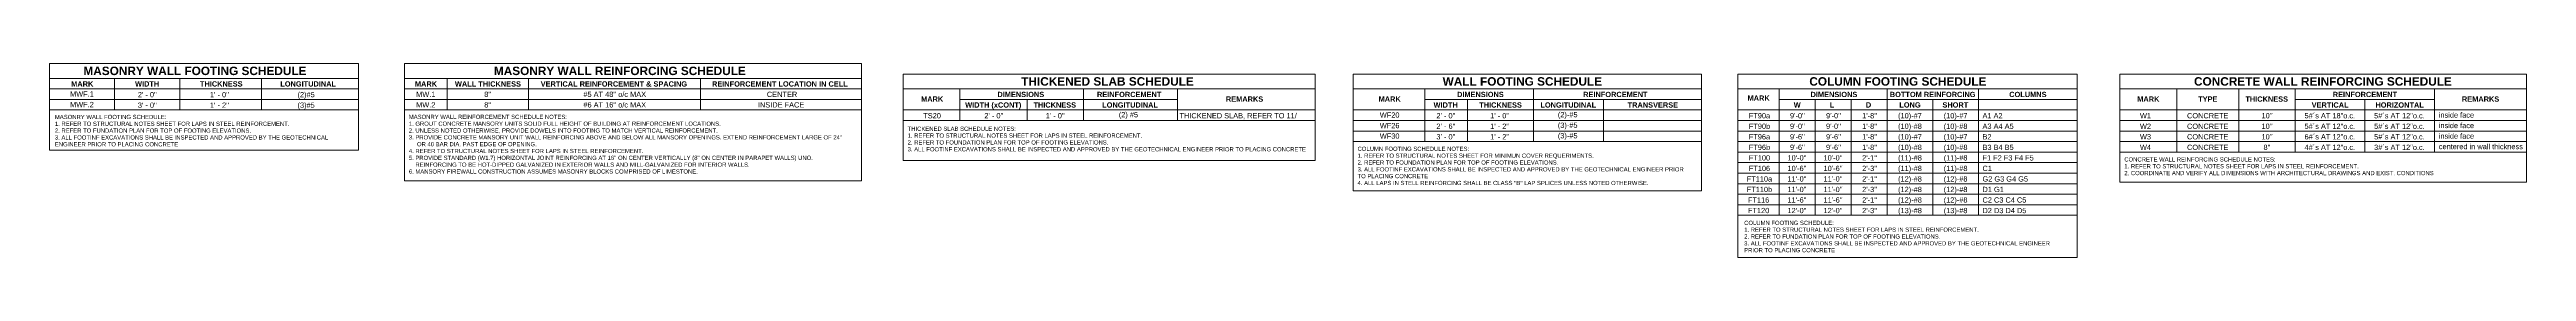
# Model space of a CAD drawing. Header units: inches. Extents: x -4126 to -1638, y 141 to 12362.
# Drawn here: x -1684.21 to -1638.07, y 141.13 to 144.75 of the extents above.
import ezdxf

# ---------------------------------------------------------------- set-up
doc = ezdxf.new("R2010")
doc.units = ezdxf.units.IN
doc.header["$MEASUREMENT"] = 0
for name, color, linetype, lineweight in [('A-DETL-THIN', 7, 'Continuous', 18), ('G-ANNO-TEXT', 7, 'Continuous', 9), ('G-ANNO-TEXT_corr', 7, 'Continuous', 9)]:
    doc.layers.add(name, color=color, linetype=linetype, lineweight=lineweight)
doc.styles.add('Arial_5', font='arial.ttf', dxfattribs={"height": 0.098425})
doc.styles.add('Arial_6', font='arial.ttf', dxfattribs={"height": 0.07874})
doc.styles.add('Arial_B', font='Arial_Bold.ttf', dxfattribs={"height": 0.15748})
doc.styles.add('Arial_B_1', font='', dxfattribs={"height": 0.098425})
doc.styles.get('Arial_B_1').set_extended_font_data('Arial', bold=True)

msp = doc.modelspace()

# ---------------------------------------------------------------- linework, layer by layer
at = {"layer": 'A-DETL-THIN'}
for p, q in [((-1684.2082, 144.74975), (-1684.2082, 143.13361)), ((-1678.45094, 144.74975), (-1684.2082, 144.74975)), ((-1684.2082, 144.47416), (-1678.45094, 144.47416)), ((-1682.99722, 144.47416), (-1682.99722, 143.88361)), ((-1681.78322, 144.47416), (-1681.78322, 143.88361)), ((-1680.25846, 144.47416), (-1680.25846, 143.88361)), ((-1678.45094, 143.13361), (-1678.45094, 144.74975)), ((-1677.59906, 144.74975), (-1677.59906, 142.5571)), ((-1669.08117, 144.74975), (-1677.59906, 144.74975)), ((-1677.59906, 144.47416), (-1669.08117, 144.47416)), ((-1676.80037, 144.47416), (-1676.80037, 143.88361)), ((-1675.28399, 144.47416), (-1675.28399, 143.88361)), ((-1672.08117, 144.47416), (-1672.08117, 143.88361)), ((-1669.08117, 142.5571), (-1669.08117, 144.74975)), ((-1668.30743, 144.5529), (-1668.30743, 142.93676)), ((-1660.63447, 144.5529), (-1668.30743, 144.5529)), ((-1660.63447, 142.93676), (-1660.63447, 144.5529)), ((-1659.92606, 144.5529), (-1659.92606, 142.37568)), ((-1653.43427, 144.5529), (-1659.92606, 144.5529)), ((-1653.43427, 142.37568), (-1653.43427, 144.5529)), ((-1652.75769, 144.5529), (-1652.75769, 141.12955)), ((-1646.43993, 144.5529), (-1652.75769, 144.5529)), ((-1646.43993, 144.5529), (-1646.43993, 141.12955)), ((-1645.64317, 144.5529), (-1645.64317, 142.53707)), ((-1638.06918, 144.5529), (-1645.64317, 144.5529)), ((-1638.06918, 142.53707), (-1638.06918, 144.5529)), ((-1684.2082, 144.27731), (-1678.45094, 144.27731)), ((-1684.2082, 144.08046), (-1678.45094, 144.08046)), ((-1677.59906, 144.27731), (-1669.08117, 144.27731)), ((-1677.59906, 144.08046), (-1669.08117, 144.08046)), ((-1668.30743, 144.27731), (-1660.63447, 144.27731)), ((-1667.24921, 144.27731), (-1667.24921, 143.68676)), ((-1667.24921, 144.08046), (-1663.19697, 144.08046)), ((-1665.99921, 144.08046), (-1665.99921, 143.68676)), ((-1664.94697, 144.27731), (-1664.94697, 143.68676)), ((-1663.19697, 144.27731), (-1663.19697, 143.68676)), ((-1659.92606, 144.27731), (-1653.43427, 144.27731)), ((-1658.58748, 144.27731), (-1658.58748, 143.29306)), ((-1658.58748, 144.08046), (-1653.43427, 144.08046)), ((-1657.79452, 144.08046), (-1657.79452, 143.29306)), ((-1656.5656, 144.27731), (-1656.5656, 143.29306)), ((-1655.25989, 144.08046), (-1655.25989, 143.29306)), ((-1652.75769, 144.27731), (-1646.43993, 144.27731)), ((-1651.99207, 144.27731), (-1651.99207, 141.91511)), ((-1651.99207, 144.08046), (-1646.43993, 144.08046)), ((-1651.32019, 144.08046), (-1651.32019, 141.91511)), ((-1650.64832, 144.08046), (-1650.64832, 141.91511)), ((-1649.97903, 144.27731), (-1649.97903, 141.91511)), ((-1649.12876, 141.91511), (-1649.12876, 144.08046)), ((-1648.27849, 144.27731), (-1648.27849, 141.91511)), ((-1645.64317, 144.27731), (-1638.06918, 144.27731)), ((-1644.58494, 144.27731), (-1644.58494, 143.09621)), ((-1643.42869, 144.27731), (-1643.42869, 143.09621)), ((-1642.37646, 144.27731), (-1642.37646, 143.09621)), ((-1642.37646, 144.08046), (-1639.78453, 144.08046)), ((-1641.0805, 143.09621), (-1641.0805, 144.08046)), ((-1639.78453, 144.27731), (-1639.78453, 143.09621)), ((-1684.2082, 143.88361), (-1678.45094, 143.88361)), ((-1677.59906, 143.88361), (-1669.08117, 143.88361)), ((-1668.30743, 143.88361), (-1660.63447, 143.88361)), ((-1668.30743, 143.68676), (-1660.63447, 143.68676)), ((-1659.92606, 143.88361), (-1653.43427, 143.88361)), ((-1659.92606, 143.68676), (-1653.43427, 143.68676)), ((-1652.75769, 143.88361), (-1646.43993, 143.88361)), ((-1652.75769, 143.68676), (-1646.43993, 143.68676)), ((-1645.64317, 143.88361), (-1638.06918, 143.88361)), ((-1645.64317, 143.68676), (-1638.06918, 143.68676)), ((-1684.2082, 143.13361), (-1678.45094, 143.13361)), ((-1659.92606, 143.48991), (-1653.43427, 143.48991)), ((-1659.92606, 143.29306), (-1653.43427, 143.29306)), ((-1652.75769, 143.48991), (-1646.43993, 143.48991)), ((-1652.75769, 143.29306), (-1646.43993, 143.29306)), ((-1652.75769, 143.09621), (-1646.43993, 143.09621)), ((-1645.64317, 143.48991), (-1638.06918, 143.48991)), ((-1645.64317, 143.29306), (-1638.06918, 143.29306)), ((-1645.64317, 143.09621), (-1638.06918, 143.09621)), ((-1668.30743, 142.93676), (-1660.63447, 142.93676)), ((-1652.75769, 142.89936), (-1646.43993, 142.89936)), ((-1652.75769, 142.70251), (-1646.43993, 142.70251)), ((-1677.59906, 142.5571), (-1669.08117, 142.5571)), ((-1659.92606, 142.37568), (-1653.43427, 142.37568)), ((-1652.75769, 142.50566), (-1646.43993, 142.50566)), ((-1652.75769, 142.30881), (-1646.43993, 142.30881)), ((-1652.75769, 142.11196), (-1646.43993, 142.11196)), ((-1645.64317, 142.53707), (-1638.06918, 142.53707)), ((-1652.75769, 141.91511), (-1646.43993, 141.91511)), ((-1652.75769, 141.12955), (-1646.43993, 141.12955))]:
    msp.add_line(p, q, dxfattribs=at)

# ---------------------------------------------------------------- texts
at = {"layer": 'G-ANNO-TEXT', "attachment_point": 1}
for s, insert, char_height, width, style in [('MARK', (-1683.80521, 144.41986), 0.098425, 0.4986875, 'Arial_B_1'), ('MASONRY WALL FOOTING SCHEDULE', (-1683.57702, 144.69314), 0.1574803, 5.0468437, 'Arial_B'), ('WIDTH', (-1682.61541, 144.41986), 0.098425, 0.542875, 'Arial_B_1'), ('THICKNESS', (-1681.40678, 144.41986), 0.098425, 0.9595, 'Arial_B_1'), ('LONGITUDINAL', (-1679.90979, 144.41986), 0.0984252, 1.2530313, 'Arial_B_1'), ('MARK', (-1677.4026, 144.41921), 0.098425, 0.4986875, 'Arial_B_1'), ('WALL THICKNESS', (-1676.65674, 144.41921), 0.0984252, 1.4802812, 'Arial_B_1'), ('MASONRY WALL REINFORCING SCHEDULE', (-1675.93107, 144.69314), 0.1574803, 5.7001875, 'Arial_B'), ('VERTICAL REINFORCEMENT & SPACING', (-1675.05898, 144.41921), 0.0984252, 3.295125, 'Arial_B_1'), ('REINFORCEMENT LOCATION IN CELL', (-1671.86795, 144.41921), 0.0984252, 3.0584062, 'Arial_B_1'), ('THICKENED SLAB SCHEDULE', (-1666.10819, 144.49629), 0.1574803, 3.9105937, 'Arial_B'), ('WALL FOOTING SCHEDULE', (-1658.25808, 144.49629), 0.1574803, 3.61075, 'Arial_B'), ('COLUMN FOOTING SCHEDULE', (-1651.42746, 144.49629), 0.1574803, 4.0210625, 'Arial_B'), ('CONCRETE WALL REINFORCING SCHEDULE', (-1644.26184, 144.49629), 0.1574803, 5.8422187, 'Arial_B'), ('MWF.1', (-1683.82592, 144.23142), 0.098425, 0.5397188, 'Arial_5'), ('MWF.2', (-1683.82592, 144.03457), 0.098425, 0.5397188, 'Arial_5'), ("3' - 0''", (-1682.56292, 144.02258), 0.098425, 0.42925, 'Arial_5'), ("2' - 0''", (-1682.56292, 144.21943), 0.098425, 0.42925, 'Arial_5'), ("1' - 0''", (-1681.22024, 144.21943), 0.098425, 0.42925, 'Arial_5'), ("1' - 2''", (-1681.22024, 144.02258), 0.098425, 0.42925, 'Arial_5'), ('(2)#5', (-1679.58903, 144.21943), 0.098425, 0.3882187, 'Arial_5'), ('(3)#5', (-1679.58903, 144.02258), 0.098425, 0.3882187, 'Arial_5'), ('MW.1', (-1677.37917, 144.22558), 0.098425, 0.4387187, 'Arial_5'), ('MW.2', (-1677.37917, 144.02873), 0.098425, 0.4387187, 'Arial_5'), ("8''", (-1676.1113, 144.22558), 0.098425, 0.1546562, 'Arial_5'), ("8''", (-1676.1113, 144.02873), 0.098425, 0.1546562, 'Arial_5'), ("#5 AT 48'' o/c MAX", (-1674.2639, 144.22558), 0.0984252, 1.414, 'Arial_5'), ("#6 AT 16'' o/c MAX", (-1674.2639, 144.02873), 0.0984252, 1.414, 'Arial_5'), ('INSIDE FACE', (-1671.01282, 144.02873), 0.0984252, 1.0447187, 'Arial_5'), ('CENTER', (-1670.84606, 144.22558), 0.098425, 0.6849062, 'Arial_5'), ('MARK', (-1667.97313, 144.13689), 0.098425, 0.4986875, 'Arial_B_1'), ('WIDTH (xCONT)', (-1667.15188, 144.02616), 0.0984252, 1.2656562, 'Arial_B_1'), ('DIMENSIONS', (-1666.55132, 144.22301), 0.098425, 1.0573438, 'Arial_B_1'), ('THICKNESS', (-1665.88028, 144.02616), 0.098425, 0.9595, 'Arial_B_1'), ('REINFORCEMENT', (-1664.69674, 144.22301), 0.0984252, 1.451875, 'Arial_B_1'), ('LONGITUDINAL', (-1664.59993, 144.02616), 0.0984252, 1.2530313, 'Arial_B_1'), ('REMARKS', (-1662.29535, 144.13689), 0.098425, 0.8395625, 'Arial_B_1'), ('MARK', (-1659.45114, 144.13689), 0.098425, 0.4986875, 'Arial_B_1'), ('WIDTH', (-1658.42702, 144.02616), 0.098425, 0.542875, 'Arial_B_1'), ('DIMENSIONS', (-1657.99026, 144.22301), 0.098425, 1.0573438, 'Arial_B_1'), ('THICKNESS', (-1657.57704, 144.02616), 0.098425, 0.9595, 'Arial_B_1'), ('LONGITUDINAL', (-1656.43731, 144.02616), 0.0984252, 1.2530313, 'Arial_B_1'), ('REINFORCEMENT', (-1655.64026, 144.22301), 0.0984252, 1.451875, 'Arial_B_1'), ('TRANSVERSE', (-1654.81184, 144.02616), 0.098425, 1.1299375, 'Arial_B_1'), ('MARK', (-1652.57871, 144.15496), 0.098425, 0.4986875, 'Arial_B_1'), ('\\fArial|b1|i0|c0|p34|;W', (-1651.7177, 144.0275), 0.0984252, 0.1546562, 'Arial_B_1'), ('DIMENSIONS', (-1651.40447, 144.22301), 0.098425, 1.0573438, 'Arial_B_1'), ('\\fArial|b1|i0|c0|p34|;L', (-1651.04583, 144.0275), 0.0984252, 0.101, 'Arial_B_1'), ('\\fArial|b1|i0|c0|p34|;D', (-1650.37395, 144.0275), 0.0984252, 0.1199375, 'Arial_B_1'), ('BOTTOM REINFORCING', (-1649.92843, 144.22301), 0.0984252, 1.9347812, 'Arial_B_1'), ('LONG', (-1649.75153, 144.0275), 0.098425, 0.47975, 'Arial_B_1'), ('SHORT', (-1648.94814, 144.0275), 0.098425, 0.58075, 'Arial_B_1'), ('COLUMNS', (-1647.70426, 144.22301), 0.098425, 0.8427187, 'Arial_B_1'), ('MARK', (-1645.31916, 144.13689), 0.098425, 0.4986875, 'Arial_B_1'), ('TYPE', (-1644.18435, 144.13689), 0.098425, 0.4324062, 'Arial_B_1'), ('THICKNESS', (-1643.30433, 144.13689), 0.098425, 0.9595, 'Arial_B_1'), ('VERTICAL', (-1642.07028, 144.02616), 0.098425, 0.8269375, 'Arial_B_1'), ('REINFORCEMENT', (-1641.67781, 144.22301), 0.0984252, 1.451875, 'Arial_B_1'), ('HORIZONTAL', (-1640.88248, 144.02616), 0.098425, 1.08575, 'Arial_B_1'), ('REMARKS', (-1639.27115, 144.13689), 0.098425, 0.8395625, 'Arial_B_1'), ('2. REFER TO FUNDATION PLAN FOR TOP OF FOOTING ELEVATIONS.', (-1684.10868, 143.53763), 0.0787402, 4.5008125, 'Arial_6'), ('1. REFER TO STRUCTURAL NOTES SHEET FOR LAPS IN STEEL REINFORCEMENT.', (-1684.10868, 143.66523), 0.0787402, 5.3940312, 'Arial_6'), ('MASONRY WALL FOOTING SCHEDULE:', (-1684.10868, 143.79284), 0.0787402, 2.562875, 'Arial_6'), ('2. UNLESS NOTED OTHERWISE, PROVIDE DOWELS INTO FOOTING TO MATCH VERTICAL REINFORCEMENT.', (-1677.51596, 143.53946), 0.0787402, 7.1047187, 'Arial_6'), ('1. GROUT CONCRETE MANSORY UNITS SOLID FULL HEIGHT OF BUILDING AT REINFORCEMENT LOCATIONS.', (-1677.51596, 143.66706), 0.0787402, 7.1552187, 'Arial_6'), ('MASONRY WALL REINFORCEMENT SCHEDULE NOTES:', (-1677.51596, 143.79467), 0.0787402, 3.636, 'Arial_6'), ('THICKENED SLAB SCHEDULE NOTES:', (-1668.22433, 143.57233), 0.0787402, 2.4965938, 'Arial_6'), ('TS20', (-1667.93287, 143.82573), 0.098425, 0.3976875, 'Arial_5'), ("2' - 0''", (-1666.79496, 143.82573), 0.098425, 0.42925, 'Arial_5'), ("1' - 0''", (-1665.65222, 143.82573), 0.098425, 0.42925, 'Arial_5'), ('(2) #5', (-1664.29049, 143.84526), 0.098425, 0.4355625, 'Arial_5'), ('THICKENED SLAB, REFER TO 11/   ', (-1663.15985, 143.82573), 0.0984252, 2.790125, 'Arial_5'), ('WF26', (-1659.42861, 143.64087), 0.098425, 0.4481875, 'Arial_5'), ("2' - 6''", (-1658.37453, 143.62888), 0.098425, 0.42925, 'Arial_5'), ("1' - 2''", (-1657.37241, 143.62888), 0.098425, 0.42925, 'Arial_5'), ('(3)-#5', (-1656.11225, 143.64841), 0.098425, 0.4450312, 'Arial_5'), ('FT90a', (-1652.55527, 143.82573), 0.098425, 0.47975, 'Arial_5'), ('FT90b', (-1652.55527, 143.62888), 0.098425, 0.47975, 'Arial_5'), ("9'-0''", (-1651.78778, 143.82573), 0.098425, 0.3345625, 'Arial_5'), ("9'-0''", (-1651.78778, 143.62888), 0.098425, 0.3345625, 'Arial_5'), ("9'-0''", (-1651.11591, 143.82573), 0.098425, 0.3345625, 'Arial_5'), ("9'-0''", (-1651.11591, 143.62888), 0.098425, 0.3345625, 'Arial_5'), ("1'-8''", (-1650.44403, 143.82573), 0.098425, 0.3345625, 'Arial_5'), ("1'-8''", (-1650.44403, 143.62888), 0.098425, 0.3345625, 'Arial_5'), ('(10)-#7', (-1649.77474, 143.82573), 0.098425, 0.5365625, 'Arial_5'), ('(10)-#8', (-1649.77474, 143.62888), 0.098425, 0.5365625, 'Arial_5'), ('(10)-#7', (-1648.92447, 143.82573), 0.098425, 0.5365625, 'Arial_5'), ('(10)-#8', (-1648.92447, 143.62888), 0.098425, 0.5365625, 'Arial_5'), ('A1 A2', (-1648.20192, 143.82573), 0.098425, 0.4513437, 'Arial_5'), ('A3 A4 A5', (-1648.20192, 143.62888), 0.098425, 0.7006875, 'Arial_5'), ('W1', (-1645.2686, 143.82573), 0.098425, 0.2556562, 'Arial_5'), ('W2', (-1645.2686, 143.62888), 0.098425, 0.2556562, 'Arial_5'), ('CONCRETE', (-1644.39192, 143.82573), 0.098425, 0.93425, 'Arial_5'), ('CONCRETE', (-1644.39192, 143.62888), 0.098425, 0.93425, 'Arial_5'), ("10''", (-1643.00377, 143.82573), 0.098425, 0.2461875, 'Arial_5'), ("10''", (-1643.00377, 143.62888), 0.098425, 0.2461875, 'Arial_5'), ('5#´s AT 18"o.c.', (-1642.20316, 143.82573), 0.0984252, 1.148875, 'Arial_5'), ('5#´s AT 12"o.c.', (-1642.20316, 143.62888), 0.0984252, 1.148875, 'Arial_5'), ('5#´s AT 12"o.c.', (-1640.9072, 143.82573), 0.0984252, 1.148875, 'Arial_5'), ('5#´s AT 12"o.c.', (-1640.9072, 143.62888), 0.0984252, 1.148875, 'Arial_5'), ('inside face  ', (-1639.70191, 143.83968), 0.0984252, 0.88375, 'Arial_5'), ('inside face  ', (-1639.70191, 143.64283), 0.0984252, 0.88375, 'Arial_5'), ('3. ALL FOOTINF EXCAVATIONS SHALL BE INSPECTED AND APPROVED BY THE GEOTECHNICAL ', (-1684.10868, 143.41003), 0.0787402, 6.3314375, 'Arial_6'), ('ENGINEER PRIOR TO PLACING CONCRETE', (-1684.10868, 143.28242), 0.0787402, 2.8343125, 'Arial_6'), ('4. REFER TO STRUCTURAL NOTES SHEET FOR LAPS IN STEEL REINFORCEMENT.', (-1677.51596, 143.15664), 0.0787402, 5.3940312, 'Arial_6'), ("3. PROVIDE CONCRETE MANSORY UNIT WALL REINFORCING ABOVE AND BELOW ALL MANSORY OPENINGS. EXTEND REINFORCEMENT LARGE OF 24''", (-1677.51596, 143.41185), 0.07874016, 9.797, 'Arial_6'), ("5. PROVIDE STANDARD (W1.7) HORIZONTAL JOINT REINFORCING AT 16'' ON CENTER VERTICALLY (8'' ON CENTER IN PARAPET WALLS) UNO.", (-1677.51596, 143.02904), 0.07874016, 9.2951562, 'Arial_6'), ('     OR 40 BAR DIA. PAST EDGE OF OPENING.', (-1677.51596, 143.28425), 0.0787402, 2.4079925, 'Arial_6'), ('3. ALL FOOTINF EXCAVATIONS SHALL BE INSPECTED AND APPROVED BY THE GEOTECHNICAL ENGINEER PRIOR TO PLACING CONCRETE', (-1668.22433, 143.18952), 0.07874016, 9.16575, 'Arial_6'), ('2. REFER TO FOUNDATION PLAN FOR TOP OF FOOTING ELEVATIONS.', (-1668.22433, 143.31712), 0.0787402, 4.6049687, 'Arial_6'), ('1. REFER TO STRUCTURAL NOTES SHEET FOR LAPS IN STEEL REINFORCEMENT.', (-1668.22433, 143.44473), 0.0787402, 5.3940312, 'Arial_6'), ('COLUMN FOOTING SCHEDULE NOTES:', (-1659.84296, 143.19733), 0.0787402, 2.5565625, 'Arial_6'), ('1. REFER TO STRUCTURAL NOTES SHEET FOR MINIMUN COVER REQUERIMENTS.', (-1659.84296, 143.06973), 0.0787402, 5.4224375, 'Arial_6'), ('WF30', (-1659.42861, 143.44491), 0.098425, 0.4481875, 'Arial_5'), ("3' - 0''", (-1658.37453, 143.43203), 0.098425, 0.42925, 'Arial_5'), ("1' - 2''", (-1657.37241, 143.43203), 0.098425, 0.42925, 'Arial_5'), ('(3)-#5', (-1656.11225, 143.45156), 0.098425, 0.4450312, 'Arial_5'), ('FT96a', (-1652.55527, 143.43203), 0.098425, 0.47975, 'Arial_5'), ('FT96b', (-1652.55527, 143.23518), 0.098425, 0.47975, 'Arial_5'), ('FT100', (-1652.55527, 143.03833), 0.098425, 0.47975, 'Arial_5'), ("10'-0''", (-1651.83466, 143.03833), 0.098425, 0.4260937, 'Arial_5'), ("9'-6''", (-1651.78778, 143.43203), 0.098425, 0.3345625, 'Arial_5'), ("9'-6''", (-1651.78778, 143.23518), 0.098425, 0.3345625, 'Arial_5'), ("10'-0''", (-1651.16278, 143.03833), 0.098425, 0.4260937, 'Arial_5'), ("9'-6''", (-1651.11591, 143.43203), 0.098425, 0.3345625, 'Arial_5'), ("9'-6''", (-1651.11591, 143.23518), 0.098425, 0.3345625, 'Arial_5'), ("2'-1''", (-1650.44403, 143.03833), 0.098425, 0.3345625, 'Arial_5'), ("1'-8''", (-1650.44403, 143.43203), 0.098425, 0.3345625, 'Arial_5'), ("1'-8''", (-1650.44403, 143.23518), 0.098425, 0.3345625, 'Arial_5'), ('(10)-#7', (-1649.77474, 143.43203), 0.098425, 0.5365625, 'Arial_5'), ('(10)-#8', (-1649.77474, 143.23518), 0.098425, 0.5365625, 'Arial_5'), ('(11)-#8', (-1649.77474, 143.03833), 0.098425, 0.5365625, 'Arial_5'), ('(10)-#7', (-1648.92447, 143.43203), 0.098425, 0.5365625, 'Arial_5'), ('(10)-#8', (-1648.92447, 143.23518), 0.098425, 0.5365625, 'Arial_5'), ('(11)-#8', (-1648.92447, 143.03833), 0.098425, 0.5365625, 'Arial_5'), ('B2', (-1648.20192, 143.43203), 0.098425, 0.202, 'Arial_5'), ('B3 B4 B5', (-1648.20192, 143.23518), 0.098425, 0.7006875, 'Arial_5'), ('F1 F2 F3 F4 F5', (-1648.20192, 143.03833), 0.0984252, 1.1520313, 'Arial_5'), ('W3', (-1645.2686, 143.43203), 0.098425, 0.2556562, 'Arial_5'), ('W4', (-1645.2686, 143.23518), 0.098425, 0.2556562, 'Arial_5'), ('CONCRETE', (-1644.39192, 143.43203), 0.098425, 0.93425, 'Arial_5'), ('CONCRETE', (-1644.39192, 143.23518), 0.098425, 0.93425, 'Arial_5'), ("10''", (-1643.00377, 143.43203), 0.098425, 0.2461875, 'Arial_5'), ("8''", (-1642.96732, 143.23518), 0.098425, 0.1546562, 'Arial_5'), ('4#´s AT 12"o.c.', (-1642.20316, 143.23518), 0.0984252, 1.148875, 'Arial_5'), ('6#´s AT 12"o.c.', (-1642.20316, 143.43203), 0.0984252, 1.148875, 'Arial_5'), ('3#´s AT 12"o.c.', (-1640.9072, 143.23518), 0.0984252, 1.148875, 'Arial_5'), ('5#´s AT 12"o.c.', (-1640.9072, 143.43203), 0.0984252, 1.148875, 'Arial_5'), ('centered in wall thickness ', (-1639.70191, 143.24913), 0.0984252, 1.9253125, 'Arial_5'), ('inside face  ', (-1639.70191, 143.44598), 0.0984252, 0.88375, 'Arial_5'), ('6. MANSORY FIREWALL CONSTRUCTION ASSUMES MASONRY BLOCKS COMPRISED OF LIMESTONE.', (-1677.51596, 142.77383), 0.0787402, 6.6375937, 'Arial_6'), ('    REINFORCING TO BE HOT-DIPPED GALVANIZED IN EXTERIOR WALLS AND MILL-GALVANIZED FOR INTERIOR WALLS.', (-1677.51596, 142.90144), 0.07874016, 7.8464375, 'Arial_6'), ('TO PLACING CONCRETE', (-1659.84296, 142.68692), 0.0787402, 1.6191563, 'Arial_6'), ('3. ALL FOOTINF EXCAVATIONS SHALL BE INSPECTED AND APPROVED BY THE GEOTECHNICAL ENGINEER PRIOR ', (-1659.84296, 142.81452), 0.0787402, 7.5465938, 'Arial_6'), ('2. REFER TO FOUNDATION PLAN FOR TOP OF FOOTING ELEVATIONS.', (-1659.84296, 142.94212), 0.0787402, 4.6049687, 'Arial_6'), ('FT110a', (-1652.59433, 142.64463), 0.098425, 0.5712812, 'Arial_5'), ('FT106', (-1652.55527, 142.84148), 0.098425, 0.47975, 'Arial_5'), ("10'-6''", (-1651.83466, 142.84148), 0.098425, 0.4260937, 'Arial_5'), ("11'-0''", (-1651.83466, 142.64463), 0.098425, 0.4260937, 'Arial_5'), ("10'-6''", (-1651.16278, 142.84148), 0.098425, 0.4260937, 'Arial_5'), ("11'-0''", (-1651.16278, 142.64463), 0.098425, 0.4260937, 'Arial_5'), ("2'-3''", (-1650.44403, 142.84148), 0.098425, 0.3345625, 'Arial_5'), ("2'-1''", (-1650.44403, 142.64463), 0.098425, 0.3345625, 'Arial_5'), ('(11)-#8', (-1649.77474, 142.84148), 0.098425, 0.5365625, 'Arial_5'), ('(12)-#8', (-1649.77474, 142.64463), 0.098425, 0.5365625, 'Arial_5'), ('(11)-#8', (-1648.92447, 142.84148), 0.098425, 0.5365625, 'Arial_5'), ('(12)-#8', (-1648.92447, 142.64463), 0.098425, 0.5365625, 'Arial_5'), ('G2 G3 G4 G5', (-1648.20192, 142.64463), 0.0984252, 1.0257813, 'Arial_5'), ('C1', (-1648.20192, 142.84148), 0.098425, 0.2114688, 'Arial_5'), ('2. COORDINATE AND VERIFY ALL DIMENSIONS WITH ARCHITECTURAL DRAWINGS AND EXIST. CONDITIONS', (-1645.56006, 142.74421), 0.0787402, 7.1205, 'Arial_6'), ('CONCRETE WALL REINFORCING SCHEDULE NOTES:', (-1645.56006, 142.99942), 0.0787402, 3.4813437, 'Arial_6'), ('1. REFER TO STRUCTURAL NOTES SHEET FOR LAPS IN STEEL REINFORCEMENT.', (-1645.56006, 142.87182), 0.0787402, 5.3940312, 'Arial_6'), ("4. ALL LAPS IN STELL REINFORCING SHALL BE CLASS ''B'' LAP SPLICES UNLESS NOTED OTHERWISE.", (-1659.84296, 142.55931), 0.0787402, 6.7133437, 'Arial_6'), ('FT110b', (-1652.59433, 142.44778), 0.098425, 0.5712812, 'Arial_5'), ('FT116', (-1652.5709, 142.25093), 0.098425, 0.47975, 'Arial_5'), ("11'-0''", (-1651.83466, 142.44778), 0.098425, 0.4260937, 'Arial_5'), ("11'-6''", (-1651.83466, 142.25093), 0.098425, 0.4260937, 'Arial_5'), ("11'-0''", (-1651.16278, 142.44778), 0.098425, 0.4260937, 'Arial_5'), ("11'-6''", (-1651.16278, 142.25093), 0.098425, 0.4260937, 'Arial_5'), ("2'-3''", (-1650.44403, 142.44778), 0.098425, 0.3345625, 'Arial_5'), ("2'-1''", (-1650.44403, 142.25093), 0.098425, 0.3345625, 'Arial_5'), ('(12)-#8', (-1649.77474, 142.44778), 0.098425, 0.5365625, 'Arial_5'), ('(12)-#8', (-1649.77474, 142.25093), 0.098425, 0.5365625, 'Arial_5'), ('(12)-#8', (-1648.92447, 142.44778), 0.098425, 0.5365625, 'Arial_5'), ('(12)-#8', (-1648.92447, 142.25093), 0.098425, 0.5365625, 'Arial_5'), ('C2 C3 C4 C5', (-1648.20192, 142.25093), 0.0984252, 0.9879062, 'Arial_5'), ('D1 G1', (-1648.20192, 142.44778), 0.098425, 0.47975, 'Arial_5'), ('COLUMN FOOTING SCHEDULE:', (-1652.64121, 141.81411), 0.0787402, 2.0515625, 'Arial_6'), ('1. REFER TO STRUCTURAL NOTES SHEET FOR LAPS IN STEEL REINFORCEMENT.', (-1652.64121, 141.6865), 0.0787402, 5.3940312, 'Arial_6'), ('FT120', (-1652.5709, 142.05408), 0.098425, 0.47975, 'Arial_5'), ("12'-0''", (-1651.83466, 142.05408), 0.098425, 0.4260937, 'Arial_5'), ("12'-0''", (-1651.16278, 142.05408), 0.098425, 0.4260937, 'Arial_5'), ("2'-3''", (-1650.44403, 142.05408), 0.098425, 0.3345625, 'Arial_5'), ('(13)-#8', (-1649.77474, 142.05408), 0.098425, 0.5365625, 'Arial_5'), ('(13)-#8', (-1648.92447, 142.05408), 0.098425, 0.5365625, 'Arial_5'), ('D2 D3 D4 D5 ', (-1648.20192, 142.05408), 0.0984252, 1.03525, 'Arial_5'), ('3. ALL FOOTINF EXCAVATIONS SHALL BE INSPECTED AND APPROVED BY THE GEOTECHNICAL ENGINEER ', (-1652.64121, 141.43129), 0.0787402, 7.0794687, 'Arial_6'), ('2. REFER TO FUNDATION PLAN FOR TOP OF FOOTING ELEVATIONS.', (-1652.64121, 141.5589), 0.0787402, 4.5008125, 'Arial_6'), ('PRIOR TO PLACING CONCRETE', (-1652.64121, 141.30369), 0.0787402, 2.0862812, 'Arial_6')]:
    msp.add_mtext(s, dxfattribs=dict(at, insert=insert, char_height=char_height, width=width, style=style))
at = {"layer": 'G-ANNO-TEXT_corr', "char_height": 0.098425, "attachment_point": 1, "style": 'Arial_5'}
for s, insert, width in [('WF20', (-1659.42861, 143.83772), 0.4481875), ("2' - 0''", (-1658.37453, 143.82573), 0.42925), ("1' - 0''", (-1657.37241, 143.82573), 0.42925), ('(2)-#5', (-1656.11225, 143.84526), 0.4450312)]:
    msp.add_mtext(s, dxfattribs=dict(at, insert=insert, width=width))

doc.saveas('drawing.dxf')
